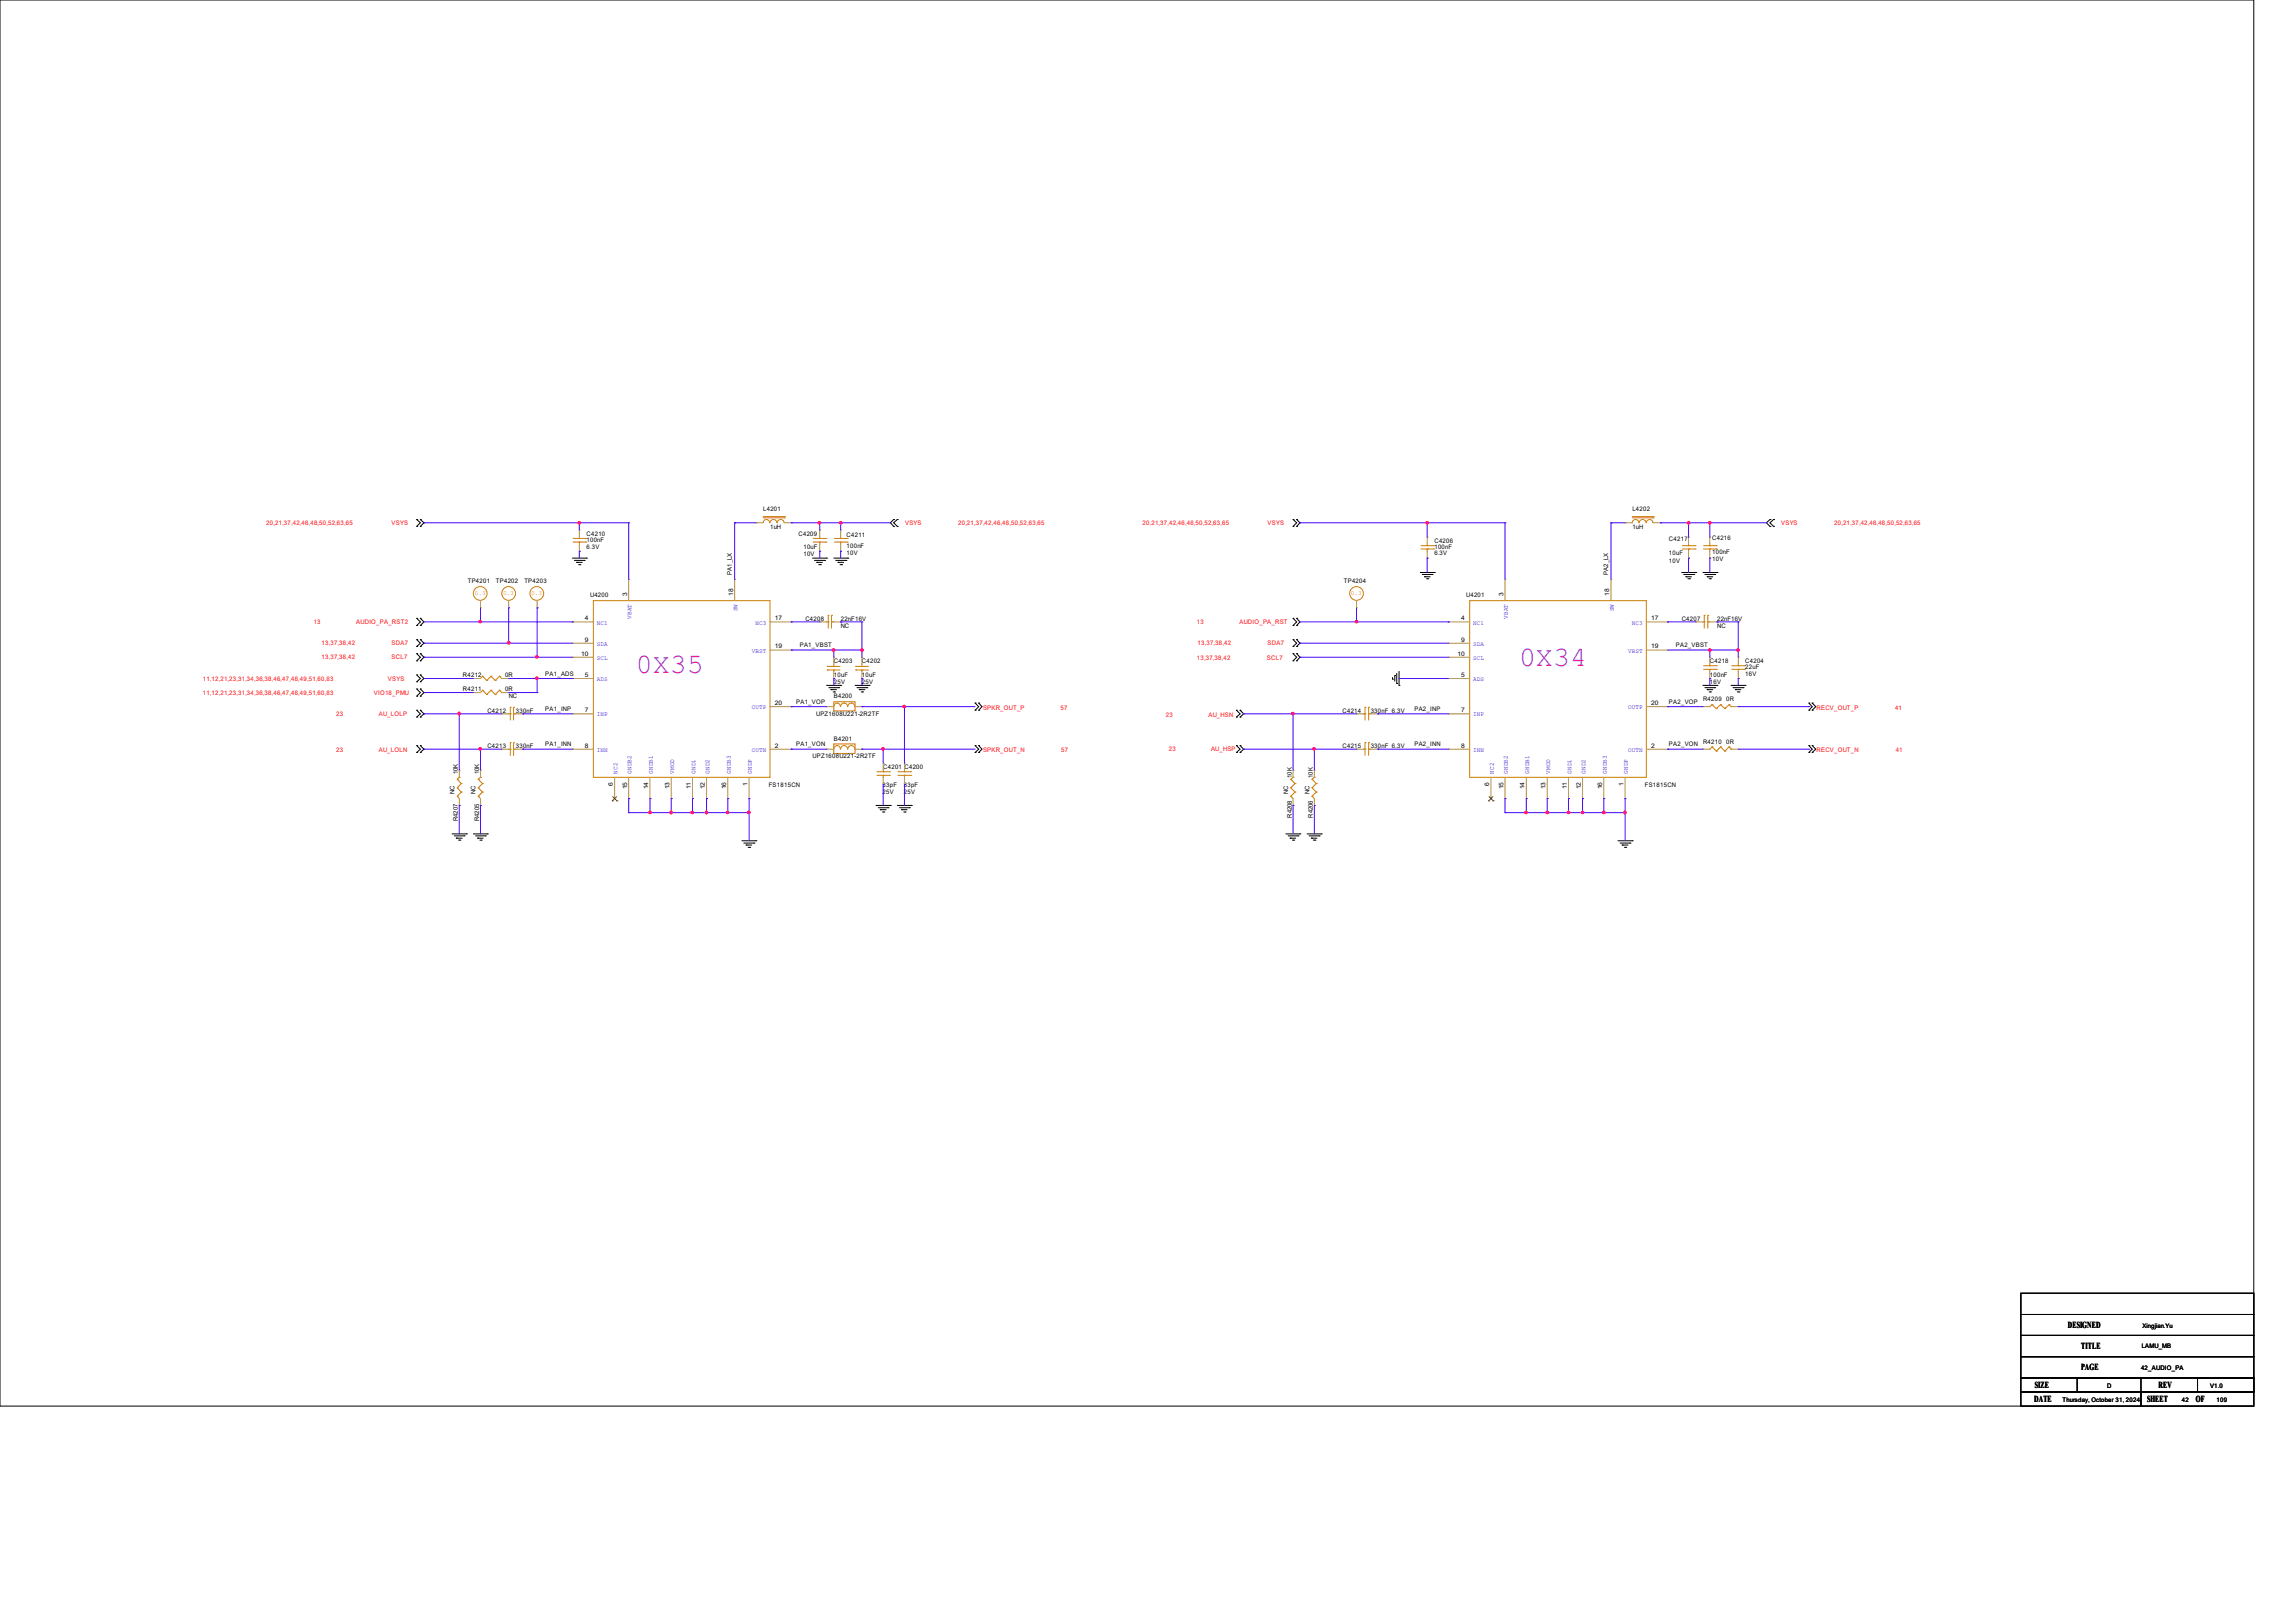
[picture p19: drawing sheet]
<svg xmlns="http://www.w3.org/2000/svg" width="297mm" height="210mm" viewBox="0 0 297 210" stroke-linecap="round" stroke-linejoin="round" font-family="sans-serif">
<defs><g id="words">
<g font-size="3.6" fill="#f0f">
<text x="82.3" y="87">0X35</text>
<text x="196.6" y="86.1">0X34</text>
</g>
<g font-size="1.2">
<text x="267.6" y="171.8">DESIGNED</text>
<text x="263.3" y="179.6">SIZE</text>
<text x="269.4" y="174.6">TITLE</text>
<text x="269.4" y="177.3">PAGE</text>
<text x="279.3" y="179.6">REV</text>
<text x="263.3" y="181.4">DATE</text>
<text x="277.9" y="181.4">SHEET</text>
<text x="284.2" y="181.4">OF</text>
</g>
<g font-size=".8" fill="#f00">
<text x="34.5" y="68">20,21,37,42,46,48,50,52,63,65</text>
<text x="50.7" y="68">VSYS</text>
<text x="117.1" y="68">VSYS</text>
<text x="124" y="68">20,21,37,42,46,48,50,52,63,65</text>
<text x="147.9" y="68">20,21,37,42,46,48,50,52,63,65</text>
<text x="164" y="68">VSYS</text>
<text x="230.5" y="68">VSYS</text>
<text x="237.4" y="68">20,21,37,42,46,48,50,52,63,65</text>
<text x="40.6" y="80.8">13</text>
<text x="41.6" y="83.5">13,37,38,42</text>
<text x="46.1" y="80.8">AUDIO_PA_RST2</text>
<text x="50.7" y="83.5">SDA7</text>
<text x="154.9" y="80.8">13</text>
<text x="155" y="83.5">13,37,38,42</text>
<text x="160.4" y="80.8">AUDIO_PA_RST</text>
<text x="164" y="83.5">SDA7</text>
<text x="26.2" y="88.1">11,12,21,23,31,34,36,38,46,47,48,49,51,60,83</text>
<text x="26.2" y="89.9">11,12,21,23,31,34,36,38,46,47,48,49,51,60,83</text>
<text x="41.6" y="85.3">13,37,38,42</text>
<text x="48.4" y="89.9">VIO18_PMU</text>
<text x="50.2" y="88.1">VSYS</text>
<text x="50.7" y="85.3">SCL7</text>
<text x="154.9" y="85.3">13,37,38,42</text>
<text x="164" y="85.3">SCL7</text>
<text x="43.5" y="92.7">23</text>
<text x="49" y="92.7">AU_LOLP</text>
<text x="127.2" y="91.8">SPKR_OUT_P</text>
<text x="137.3" y="91.8">57</text>
<text x="150.9" y="92.7">23</text>
<text x="156.4" y="92.7">AU_HSN</text>
<text x="235.1" y="91.8">RECV_OUT_P</text>
<text x="245.2" y="91.8">41</text>
<text x="43.5" y="97.3">23</text>
<text x="49" y="97.3">AU_LOLN</text>
<text x="127.2" y="97.3">SPKR_OUT_N</text>
<text x="137.3" y="97.3">57</text>
<text x="151.3" y="97.2">23</text>
<text x="156.7" y="97.2">AU_HSP</text>
<text x="235.1" y="97.3">RECV_OUT_N</text>
<text x="245.3" y="97.3">41</text>
</g>
<g font-size=".8">
<text x="75.9" y="69.3">C4210</text>
<text x="75.9" y="70.1">100nF</text>
<text x="75.9" y="71">6.3V</text>
<text x="98.8" y="66.1">L4201</text>
<text x="99.7" y="68.4">1uH</text>
<text x="103.3" y="69.3">C4209</text>
<text x="104" y="71.1">10uF</text>
<text x="109.6" y="69.4">C4211</text>
<text x="109.6" y="70.9">100nF</text>
<text x="109.6" y="71.8">10V</text>
<text x="185.6" y="70.3">C4206</text>
<text x="185.6" y="71.1">100nF</text>
<text x="185.6" y="71.9">6.3V</text>
<text x="211.3" y="66.1">L4202</text>
<text x="211.3" y="68.4">1uH</text>
<text x="216" y="70.1">C4217</text>
<text x="216" y="71.9">10uF</text>
<text x="221.6" y="69.9">C4216</text>
<text x="221.6" y="71.7">100nF</text>
<text x="60.5" y="75.4">TP4201</text>
<text x="64.2" y="75.4">TP4202</text>
<text x="67.9" y="75.4">TP4203</text>
<text x="76.4" y="77.2">U4200</text>
<text x="81.1" y="77.1" transform="rotate(-90 81.1 77.1)">3</text>
<text x="94.7" y="74.3" transform="rotate(-90 94.7 74.3)">PA1_LX</text>
<text x="94.9" y="77.1" transform="rotate(-90 94.9 77.1)">18</text>
<text x="104" y="72">10V</text>
<text x="173.9" y="75.4">TP4204</text>
<text x="189.7" y="77.2">U4201</text>
<text x="194.6" y="77.1" transform="rotate(-90 194.6 77.1)">3</text>
<text x="208.1" y="74.3" transform="rotate(-90 208.1 74.3)">PA2_LX</text>
<text x="208.3" y="77.1" transform="rotate(-90 208.3 77.1)">18</text>
<text x="216" y="72.8">10V</text>
<text x="221.6" y="72.6">10V</text>
<text x="75.7" y="80.3">4</text>
<text x="75.7" y="83">9</text>
<text x="100.3" y="83.9">19</text>
<text x="100.3" y="80.3">17</text>
<text x="103.5" y="83.7">PA1_VBST</text>
<text x="104.2" y="80.3">C4208</text>
<text x="108.8" y="81.2">NC</text>
<text x="108.8" y="80.3">22nF16V</text>
<text x="189.1" y="80.3">4</text>
<text x="189.1" y="83">9</text>
<text x="213.7" y="83.9">19</text>
<text x="213.7" y="80.3">17</text>
<text x="216.9" y="83.7">PA2_VBST</text>
<text x="217.6" y="80.3">C4207</text>
<text x="222.2" y="81.2">NC</text>
<text x="222.2" y="80.3">22nF16V</text>
<text x="59.9" y="89.4">R4211</text>
<text x="59.9" y="87.6">R4212</text>
<text x="65.4" y="89.4">0R</text>
<text x="65.4" y="87.6">0R</text>
<text x="70.6" y="87.4">PA1_ADS</text>
<text x="75.2" y="84.8">10</text>
<text x="75.7" y="87.6">5</text>
<text x="107.9" y="85.8">C4203</text>
<text x="107.9" y="87.6">10uF</text>
<text x="107.9" y="88.6">25V</text>
<text x="111.6" y="85.8">C4202</text>
<text x="111.6" y="87.6">10uF</text>
<text x="111.6" y="88.6">25V</text>
<text x="188.6" y="84.8">10</text>
<text x="189.1" y="87.6">5</text>
<text x="221.3" y="85.8">C4218</text>
<text x="221.3" y="87.6">100nF</text>
<text x="221.3" y="88.6">16V</text>
<text x="225.9" y="85.8">C4204</text>
<text x="225.9" y="86.6">22uF</text>
<text x="225.9" y="87.5">16V</text>
<text x="63.1" y="92.2">C4212</text>
<text x="65.8" y="90.4">NC</text>
<text x="66.8" y="92.2">330nF</text>
<text x="70.6" y="92">PA1_INP</text>
<text x="75.7" y="92.2">7</text>
<text x="100.3" y="91.2">20</text>
<text x="103" y="91.1">PA1_VOP</text>
<text x="105.6" y="92.7">UPZ1608U221-2R2TF</text>
<text x="107.9" y="95.8">B4201</text>
<text x="107.9" y="90.4">B4200</text>
<text x="173.7" y="92.2">C4214</text>
<text x="177.4" y="92.2">330nF 6.3V</text>
<text x="183.1" y="92">PA2_INP</text>
<text x="189.1" y="92.2">7</text>
<text x="213.7" y="91.2">20</text>
<text x="216" y="91.1">PA2_VOP</text>
<text x="220.4" y="90.7">R4209</text>
<text x="223.4" y="90.7">0R</text>
<text x="59.3" y="100.2" transform="rotate(-90 59.3 100.2)">10K</text>
<text x="62" y="100.2" transform="rotate(-90 62 100.2)">10K</text>
<text x="63.1" y="96.8">C4213</text>
<text x="66.8" y="96.8">330nF</text>
<text x="70.6" y="96.6">PA1_INN</text>
<text x="75.7" y="96.7">8</text>
<text x="79.3" y="101.7" transform="rotate(-90 79.3 101.7)">6</text>
<text x="96.7" y="101.7" transform="rotate(-90 96.7 101.7)">1</text>
<text x="99.5" y="101.9">FS1815CN</text>
<text x="100.3" y="96.7">2</text>
<text x="103" y="96.6">PA1_VON</text>
<text x="105.2" y="98.1">UPZ1608U221-2R2TF</text>
<text x="114.2" y="101.8">33pF</text>
<text x="114.3" y="99.5">C4201 C4200</text>
<text x="117" y="101.8">33pF</text>
<text x="167.2" y="100.7" transform="rotate(-90 167.2 100.7)">10K</text>
<text x="169.9" y="100.7" transform="rotate(-90 169.9 100.7)">10K</text>
<text x="173.7" y="96.8">C4215</text>
<text x="177.4" y="96.8">330nF 6.3V</text>
<text x="183.1" y="96.6">PA2_INN</text>
<text x="189.1" y="96.7">8</text>
<text x="192.7" y="101.7" transform="rotate(-90 192.7 101.7)">6</text>
<text x="210.1" y="101.7" transform="rotate(-90 210.1 101.7)">1</text>
<text x="212.9" y="101.9">FS1815CN</text>
<text x="213.7" y="96.7">2</text>
<text x="216" y="96.6">PA2_VON</text>
<text x="220.4" y="96.2">R4210</text>
<text x="223.4" y="96.2">0R</text>
<text x="58.8" y="102.8" transform="rotate(-90 58.8 102.8)">NC</text>
<text x="59.3" y="106.3" transform="rotate(-90 59.3 106.3)">R4207</text>
<text x="61.6" y="102.8" transform="rotate(-90 61.6 102.8)">NC</text>
<text x="62" y="106.3" transform="rotate(-90 62 106.3)">R4205</text>
<text x="81.1" y="102.2" transform="rotate(-90 81.1 102.2)">15</text>
<text x="83.9" y="102.2" transform="rotate(-90 83.9 102.2)">14</text>
<text x="86.7" y="102.2" transform="rotate(-90 86.7 102.2)">13</text>
<text x="89.4" y="102.2" transform="rotate(-90 89.4 102.2)">11</text>
<text x="91.2" y="102.2" transform="rotate(-90 91.2 102.2)">12</text>
<text x="94" y="102.2" transform="rotate(-90 94 102.2)">16</text>
<text x="114.2" y="102.7">25V</text>
<text x="117" y="102.7">25V</text>
<text x="166.7" y="102.8" transform="rotate(-90 166.7 102.8)">NC</text>
<text x="167.2" y="105.8" transform="rotate(-90 167.2 105.8)">R4208</text>
<text x="169.5" y="102.8" transform="rotate(-90 169.5 102.8)">NC</text>
<text x="169.9" y="105.8" transform="rotate(-90 169.9 105.8)">R4206</text>
<text x="194.6" y="102.2" transform="rotate(-90 194.6 102.2)">15</text>
<text x="197.3" y="102.2" transform="rotate(-90 197.3 102.2)">14</text>
<text x="200" y="102.2" transform="rotate(-90 200 102.2)">13</text>
<text x="202.8" y="102.2" transform="rotate(-90 202.8 102.2)">11</text>
<text x="204.6" y="102.2" transform="rotate(-90 204.6 102.2)">12</text>
<text x="207.3" y="102.2" transform="rotate(-90 207.3 102.2)">16</text>
<text x="277.3" y="171.8">Xingjian.Yu</text>
<text x="272.7" y="179.6">D</text>
<text x="277.1" y="177.2">42_AUDIO_PA</text>
<text x="277.2" y="174.5">LAMU_MB</text>
<text x="286" y="179.6">V1.0</text>
<text x="266.9" y="181.4">Thursday, October 31, 2024</text>
<text x="282.4" y="181.4">42</text>
<text x="286.9" y="181.4">109</text>
</g>
<g font-size=".8" fill="#cc8006">
<text x="61.5" y="77">0.3</text>
<text x="65.1" y="77">0.3</text>
<text x="68.7" y="77">0.3</text>
<text x="174.8" y="77">0.3</text>
</g>
<g font-size=".8" fill="#00c">
<text x="77.3" y="80.8">NC1</text>
<text x="77.3" y="83.6">SDA</text>
<text x="81.7" y="80" transform="rotate(-90 81.7 80)">VBAT</text>
<text x="95.5" y="79.1" transform="rotate(-90 95.5 79.1)">SW</text>
<text x="97.8" y="80.8">NC3</text>
<text x="190.7" y="80.8">NC1</text>
<text x="190.7" y="83.6">SDA</text>
<text x="195.1" y="80" transform="rotate(-90 195.1 80)">VBAT</text>
<text x="208.9" y="79.1" transform="rotate(-90 208.9 79.1)">SW</text>
<text x="211.2" y="80.8">NC3</text>
<text x="77.3" y="88.1">ADS</text>
<text x="77.3" y="85.4">SCL</text>
<text x="97.3" y="84.5">VBST</text>
<text x="190.7" y="88.1">ADS</text>
<text x="190.7" y="85.4">SCL</text>
<text x="210.7" y="84.5">VBST</text>
<text x="77.3" y="92.7">INP</text>
<text x="97.3" y="91.8">OUTP</text>
<text x="190.7" y="92.7">INP</text>
<text x="210.7" y="91.8">OUTP</text>
<text x="77.3" y="97.3">INN</text>
<text x="79.9" y="100.1" transform="rotate(-90 79.9 100.1)">NC2</text>
<text x="81.7" y="100.1" transform="rotate(-90 81.7 100.1)">GNDB2</text>
<text x="84.5" y="100.1" transform="rotate(-90 84.5 100.1)">GNDB1</text>
<text x="87.2" y="100.1" transform="rotate(-90 87.2 100.1)">VMOD</text>
<text x="90" y="100.1" transform="rotate(-90 90 100.1)">GND1</text>
<text x="91.8" y="100.1" transform="rotate(-90 91.8 100.1)">GND2</text>
<text x="94.6" y="100.1" transform="rotate(-90 94.6 100.1)">GNDB3</text>
<text x="97.3" y="97.3">OUTN</text>
<text x="97.3" y="100.1" transform="rotate(-90 97.3 100.1)">GNDP</text>
<text x="190.7" y="97.3">INN</text>
<text x="193.3" y="100.1" transform="rotate(-90 193.3 100.1)">NC2</text>
<text x="195.1" y="100.1" transform="rotate(-90 195.1 100.1)">GNDB2</text>
<text x="197.9" y="100.1" transform="rotate(-90 197.9 100.1)">GNDB1</text>
<text x="200.6" y="100.1" transform="rotate(-90 200.6 100.1)">VMOD</text>
<text x="203.4" y="100.1" transform="rotate(-90 203.4 100.1)">GND1</text>
<text x="205.2" y="100.1" transform="rotate(-90 205.2 100.1)">GND2</text>
<text x="207.9" y="100.1" transform="rotate(-90 207.9 100.1)">GNDB3</text>
<text x="210.7" y="100.1" transform="rotate(-90 210.7 100.1)">GNDP</text>
<text x="210.7" y="97.3">OUTN</text>
</g>
</g></defs>
<g fill="none" stroke="#000" stroke-width=".13">
<path d="M0 0h291.7v181.9h-291.7zM53.9 68.1h.1M53.9 67.2h.1M53.9 67.2l.5 .4-.5 .5M54.4 67.2h.1M54.4 68.1h.1M54.4 67.2l.5 .4-.5 .5M74.1 72.2h1.8M74.3 72.5h1.3M74.6 72.8h.1M74.6 72.8h.8M74.9 73.1h.2"/>
<path d="M75.1 73.1h.1M75.6 72.5h.1M75.9 72.2h.1M105.2 72.2h1.8M105.4 72.5h1.3M105.7 72.8h.1M105.7 72.8h.7M106 73.1h.2M106.2 73.1h.1M106.7 72.5h.1M107 72.2h.1M107.9 72.2h1.8"/>
<path d="M108.2 72.5h1.3M108.5 72.8h.1M108.5 72.8h.7M108.7 73.1h.2M108.9 73.1h.1M109.5 72.5h.1M109.7 72.2h.1M115.7 67.2h.1M115.7 68.1h.1M115.7 67.2l-.5 .4 .5 .5M116.1 68.1h.1M116.1 67.2h.1"/>
<path d="M116.1 67.2l-.4 .4 .4 .5M167.3 68.1h.1M167.3 67.2h.1M167.3 67.2l.5 .4-.5 .5M167.8 67.2h.1M167.8 68.1h.1M167.8 67.2l.4 .4-.4 .5M183.8 74.1h1.8M184.1 74.3h1.2M184.4 74.6h.1M184.4 74.6h.7M184.6 74.9h.2"/>
<path d="M184.8 74.9h.1M185.3 74.3h.1M185.6 74.1h.1M217.6 74.1h1.9M217.9 74.3h1.3M218.2 74.6h.1M218.2 74.6h.7M218.4 74.9h.3M218.7 74.9h.1M219.2 74.3h.1M219.5 74.1h.1M220.4 74.1h1.8"/>
<path d="M220.6 74.3h1.3M220.9 74.6h.1M220.9 74.6h.8M221.2 74.9h.2M221.4 74.9h.1M221.9 74.3h.1M222.2 74.1h.1M229.1 67.2h.1M229.1 68.1h.1M229.1 67.2l-.5 .4 .5 .5M229.5 68.1h.1M229.5 67.2h.1"/>
<path d="M229.5 67.2l-.4 .4 .4 .5M53.9 82.8h.1M53.9 83.7h.1M53.9 84.6h.1M53.9 85.5h.1M53.9 91.9h.1M53.9 92.8h.1M53.9 96.5h.1M53.9 97.4h.1M53.9 80h.1M53.9 80.9h.1M53.9 88.2h.1"/>
<path d="M53.9 87.3h.1M53.9 90.1h.1M53.9 89.2h.1M53.9 82.8l.5 .4-.5 .5M53.9 84.6l.5 .4-.5 .5M53.9 91.9l.5 .5-.5 .4M53.9 96.5l.5 .4-.5 .5M53.9 80l.5 .5-.5 .4M53.9 87.3l.5 .5-.5 .4M53.9 89.2l.5 .4-.5 .5M54.4 83.7h.1M54.4 82.8h.1"/>
<path d="M54.4 85.5h.1M54.4 84.6h.1M54.4 92.8h.1M54.4 91.9h.1M54.4 97.4h.1M54.4 96.5h.1M54.4 80.9h.1M54.4 80h.1M54.4 87.3h.1M54.4 88.2h.1M54.4 89.2h.1M54.4 90.1h.1"/>
<path d="M54.4 82.8l.5 .4-.5 .5M54.4 84.6l.5 .4-.5 .5M54.4 91.9l.5 .5-.5 .4M54.4 96.5l.5 .4-.5 .5M54.4 80l.5 .5-.5 .4M54.4 87.3l.5 .5-.5 .4M54.4 89.2l.5 .4-.5 .5M107 88.7h1.8M107.3 89h1.2M107.5 89.2h.1M107.5 89.2h.7M107.8 89.5h.2"/>
<path d="M108 89.5h.1M108.5 89h.1M108.8 88.7h.1M110.7 88.7h1.8M110.9 89h1.3M111.2 89.2h.1M111.2 89.2h.7M111.5 89.5h.1M111.6 89.5h.1M112.2 89h.1M112.5 88.7h.1M126.2 91h.1"/>
<path d="M126.2 91.9h.1M126.2 96.5h.1M126.2 97.4h.1M126.2 91l.5 .4-.5 .5M126.2 96.5l.5 .4-.5 .5M126.7 91h.1M126.7 91.9h.1M126.7 96.5h.1M126.7 97.4h.1M126.7 91l.4 .4-.4 .5M126.7 96.5l.4 .4-.4 .5M160 97.4h.1"/>
<path d="M160 96.5h.1M160 92.8h.1M160 91.9h.1M160 96.5l.5 .4-.5 .5M160 91.9l.5 .5-.5 .4M160.5 96.5h.1M160.5 97.4h.1M160.5 91.9h.1M160.5 92.8h.1M160.5 96.5l.5 .4-.5 .5M160.5 91.9l.5 .5-.5 .4M167.3 82.8h.1"/>
<path d="M167.3 83.7h.1M167.3 84.6h.1M167.3 85.5h.1M167.3 80h.1M167.3 80.9h.1M167.3 82.8l.5 .4-.5 .5M167.3 84.6l.5 .4-.5 .5M167.3 80l.5 .5-.5 .4M167.8 83.7h.1M167.8 82.8h.1M167.8 85.5h.1M167.8 84.6h.1"/>
<path d="M167.8 80.9h.1M167.8 80h.1M167.8 82.8l.4 .4-.4 .5M167.8 84.6l.4 .4-.4 .5M167.8 80l.4 .5-.4 .4M180.2 87.9h.1M180.2 87.7v.2M180.5 87.4h.1M180.5 87.4v.7M180.8 88.4h.1M180.8 87.1v1.3M181.1 88.7h.1"/>
<path d="M181.1 86.9v1.8M220.4 88.7h1.8M220.6 89h1.3M220.9 89.2h.1M220.9 89.2h.8M221.2 89.5h.2M221.4 89.5h.1M221.9 89h.1M222.2 88.7h.1M224 88.7h1.8M224.3 89h1.3M224.6 89.2h.1"/>
<path d="M224.6 89.2h.7M224.8 89.5h.2M225 89.5h.1M225.6 89h.1M225.8 88.7h.1M234.1 91h.1M234.1 91.9h.1M234.1 96.5h.1M234.1 97.4h.1M234.1 91l.4 .4-.4 .5M234.1 96.5l.4 .4-.4 .5M234.5 91h.1"/>
<path d="M234.5 91.9h.1M234.5 96.5h.1M234.5 97.4h.1M234.5 91l.5 .4-.5 .5M234.5 96.5l.5 .4-.5 .5M58.5 107.9h1.9M58.8 108.2h1.3M59.1 108.5h.1M59.1 108.5h.7M59.4 108.7h.1M59.5 108.7h.1M60.1 108.2h.1"/>
<path d="M60.4 107.9h.1M61.3 107.9h1.8M61.6 108.2h1.2M61.8 108.5h.1M61.8 108.5h.7M62.1 108.7h.2M62.3 108.7h.1M62.8 108.2h.1M63.1 107.9h.1M96 108.8h1.8M96.3 109.1h1.3M96.6 109.3h.1"/>
<path d="M96.6 109.3h.7M96.8 109.6h.2M97 109.6h.1M97.6 109.1h.1M97.8 108.8h.1M113.4 104.2h1.8M113.7 104.5h1.2M113.9 104.8h.1M113.9 104.8h.8M114.2 105.1h.2M114.4 105.1h.1M114.9 104.5h.1"/>
<path d="M115.2 104.2h.1M116.1 104.2h1.8M116.4 104.5h1.3M116.7 104.8h.1M116.7 104.8h.7M117 105.1h.1M117.1 105.1h.1M117.7 104.5h.1M117.9 104.2h.1M166.4 107.9h1.8M166.7 108.2h1.3M167 108.5h.1"/>
<path d="M167 108.5h.7M167.3 108.7h.1M167.4 108.7h.1M168 108.2h.1M168.2 107.9h.1M169.2 107.9h1.8M169.4 108.2h1.3M169.7 108.5h.1M169.7 108.5h.7M170 108.7h.2M170.2 108.7h.1M170.7 108.2h.1"/>
<path d="M171 107.9h.1M209.4 108.8h1.8M209.7 109.1h1.2M209.9 109.3h.1M209.9 109.3h.8M210.2 109.6h.2M210.4 109.6h.1M210.9 109.1h.1M211.2 108.8h.1M261.5 175.6h30.2v2.7h-30.2zM261.5 178.3h30.2v1.8h-30.2zM261.5 170.1h30.2v2.7h-30.2z"/>
<path d="M261.5 167.3h30.2v2.8h-30.2zM261.5 172.8h30.2v2.8h-30.2zM268.8 178.3h8.3v1.8h-8.3zM284.4 178.3h7.3v1.8h-7.3zM261.5 180.1h15.6v1.8h-15.6zM277.1 180.1h14.6v1.8h-14.6z"/>
</g>
<g fill="none" stroke="#cc8006" stroke-width=".13">
<path d="M74.2 70.1h1.6M74.2 69.7h1.6M75 69.7h.1M75 70.1h.1M75 69.5v.2M75 70.1v.3M75.8 70.1h.1M75.8 69.7h.1M76.8 77.7h22.9v22.9h-22.9zM98.8 67.6a.42 .42 0 0 1 .4-.4 .42 .42 0 0 1 .4 .4M98.8 67h2.7M98.8 66.8h2.7"/>
<path d="M99.7 67.6a.45 .45 0 0 1 .4-.4 .45 .45 0 0 1 .4 .4M100.6 67.6a.45 .45 0 0 1 .4-.4 .45 .45 0 0 1 .5 .4M101.5 67h.1M101.5 66.8h.1M105.2 70.1h1.7M105.2 69.7h1.7M106.1 69.7h.1M106.1 70.1h.1M106.1 69.5v.2M106.1 70.1v.3M106.9 70.1h.1M106.9 69.7h.1"/>
<path d="M107.2 79.6h.1M107.2 79.6v1.7M107.6 79.6h.1M107.6 79.6v1.7M108 70.1h1.6M108 69.7h1.6M108.8 69.7h.1M108.8 70.1h.1M108.8 69.5v.2M108.8 70.1v.3M109.6 70.1h.1M109.6 69.7h.1"/>
<path d="M183.9 71h1.6M183.9 70.6h1.6M184.7 70.6h.1M184.7 71h.1M184.7 70.4v.2M184.7 71v.3M185.5 71h.1M185.5 70.6h.1M190.2 77.7h22.9v22.9h-22.9zM211.2 67.6a.42 .42 0 0 1 .5-.4 .42 .42 0 0 1 .4 .4M211.2 67h2.8M211.2 66.8h2.8"/>
<path d="M212.1 67.6a.45 .45 0 0 1 .5-.4 .45 .45 0 0 1 .4 .4M213.1 67.6a.42 .42 0 0 1 .4-.4 .42 .42 0 0 1 .4 .4M214 67h.1M214 66.8h.1M217.7 71h1.7M217.7 70.6h1.7M218.5 70.6h.1M218.5 71h.1M218.5 70.4v.2M218.5 71v.3M219.4 71h.1M219.4 70.6h.1"/>
<path d="M220.5 71h1.6M220.5 70.6h1.6M220.6 79.6h.1M220.6 79.6v1.7M221 79.6h.1M221 79.6v1.7M221.3 70.6h.1M221.3 71h.1M221.3 70.4v.2M221.3 71v.3M222.1 71h.1M222.1 70.6h.1"/>
<path d="M62.4 89.3h.1M62.4 87.5h.1M62.4 89.3l-.2 .3M62.4 89.3l.6 .6M62.4 87.5l-.2 .3M62.4 87.5l.6 .6M63 89.9h.1M63 88.1h.1M63.5 89.3h.1M63.5 87.5h.1M63.5 89.3l-.5 .6M63.5 89.3l.6 .6"/>
<path d="M63.5 87.5l-.5 .6M63.5 87.5l.6 .6M64.1 89.9h.1M64.1 88.1h.1M64.6 89.3h.1M64.6 87.5h.1M64.6 89.3l-.5 .6M64.6 89.3l.3 .3M64.6 87.5l-.5 .6M64.6 87.5l.3 .3M64.9 89.6h.1M64.9 87.8h.1"/>
<path d="M65.8 96.9h.2M65.8 92.4h.2M66 96.9h.1M66 96.1h.1M66 92.4h.1M66 91.5h.1M66 91.5v1.7M66 96.1v1.6M66.5 96.1h.1M66.5 96.9h.1M66.5 91.5h.1M66.5 92.4h.1"/>
<path d="M66.5 96.9h.3M66.5 91.5v1.7M66.5 96.1v1.6M66.5 92.4h.3M107 80.5h.2M107.1 86.2h.1M107.1 86.7h.1M107.1 86.2h1.6M107.1 86.7h1.6M107.2 80.5h.1M107.6 80.5h.1M107.6 80.5h.3"/>
<path d="M107.9 96.3h2.8v1.2h-2.8zM107.9 90.8h2.8v1.2h-2.8zM107.9 86.7h.1M107.9 86.2h.1M107.9 85.9v.3M107.9 86.7v.2M108.8 96.9a.42 .42 0 0 0-.5-.4 .42 .42 0 0 0-.4 .4M108.8 91.4a.43 .43 0 0 0-.5-.4 .43 .43 0 0 0-.4 .4M109.7 96.9a.44 .44 0 0 0-.5-.4 .44 .44 0 0 0-.4 .4M109.7 91.4a.44 .44 0 0 0-.5-.4 .44 .44 0 0 0-.4 .4M110.6 96.9a.44 .44 0 0 0-.4-.4 .44 .44 0 0 0-.5 .4M110.6 91.4a.44 .44 0 0 0-.4-.4 .44 .44 0 0 0-.5 .4"/>
<path d="M110.7 86.2h.1M110.7 86.7h.1M110.7 86.2h1.7M110.7 86.7h1.7M111.5 86.7h.1M111.5 86.2h.1M111.5 85.9v.3M111.5 86.7v.2M113.5 99.9h1.6M114.3 99.9h.1M114.3 99.7v.2M115.1 99.9h.1"/>
<path d="M116.2 99.9h1.7M117.1 99.9h.1M117.1 99.7v.2M117.9 99.9h.1M176.5 96.9h.2M176.5 92.4h.2M176.7 96.9h.1M176.7 96.1h.1M176.7 92.4h.1M176.7 91.5h.1M176.7 91.5v1.7M176.7 96.1v1.6"/>
<path d="M177.1 96.1h.1M177.1 96.9h.1M177.1 91.5h.1M177.1 92.4h.1M177.1 96.9h.3M177.1 91.5v1.7M177.1 96.1v1.6M177.1 92.4h.3M220.4 80.5h.2M220.5 86.6h1.6M220.5 86.1h1.6M220.6 80.5h.1"/>
<path d="M221 80.5h.1M221 80.5h.3M221.3 86.1h.1M221.3 86.6h.1M221.3 85.9v.2M221.3 86.6v.3M221.6 96.6h.1M221.6 91.2h.1M221.6 96.6l-.3 .3M221.6 96.6l.5 .6M221.6 91.2l-.3 .2M221.6 91.2l.5 .5"/>
<path d="M222.1 97.2h.1M222.1 91.7h.1M222.1 86.6h.1M222.1 86.1h.1M222.7 96.6h.1M222.7 91.2h.1M222.7 96.6l-.6 .6M222.7 96.6l.5 .6M222.7 91.2l-.6 .5M222.7 91.2l.5 .5M223.2 97.2h.1M223.2 91.7h.1"/>
<path d="M223.8 96.6h.1M223.8 91.2h.1M223.8 96.6l-.6 .6M223.8 96.6l.2 .3M223.8 91.2l-.6 .5M223.8 91.2l.2 .2M224 96.9h.1M224 91.4h.1M224.1 86.6h1.7M224.1 86.1h1.7M225 86.1h.1M225 86.6h.1"/>
<path d="M225 85.9v.2M225 86.6v.3M225.8 86.6h.1M225.8 86.1h.1M59.2 103h.1M59.2 101.9h.1M59.2 100.8h.1M59.2 103l.2 .3M59.2 101.9l.5 .6M59.2 100.8l.5 .6M59.4 100.6h.1M59.4 100.6l-.2 .2"/>
<path d="M59.7 102.5h.1M59.7 101.4h.1M59.7 102.5l-.5 .5M59.7 101.4l-.5 .5M61.9 103h.1M61.9 101.9h.1M61.9 100.8h.1M61.9 103l.3 .3M61.9 101.9l.5 .6M61.9 100.8l.5 .6M62.2 100.6h.1M62.2 100.6l-.3 .2"/>
<path d="M62.4 102.5h.1M62.4 101.4h.1M62.4 102.5l-.5 .5M62.4 101.4l-.5 .5M113.5 100.3h1.6M114.3 100.3h.1M114.3 100.3v.3M115.1 100.3h.1M116.2 100.3h1.7M117.1 100.3h.1M117.1 100.3v.3M117.9 100.3h.1"/>
<path d="M167 103h.1M167 101.9h.1M167 100.8h.1M167 103l.3 .3M167 101.9l.6 .6M167 100.8l.6 .6M167.3 100.6h.1M167.3 100.6l-.3 .2M167.6 102.5h.1M167.6 101.4h.1M167.6 102.5l-.6 .5M167.6 101.4l-.6 .5"/>
<path d="M169.8 103h.1M169.8 101.9h.1M169.8 100.8h.1M169.8 103l.3 .3M169.8 101.9l.5 .6M169.8 100.8l.5 .6M170.1 100.6h.1M170.1 100.6l-.3 .2M170.3 102.5h.1M170.3 101.4h.1M170.3 102.5l-.5 .5M170.3 101.4l-.5 .5"/>
<circle cx="62.1" cy="76.8" r=".89"/>
<circle cx="65.8" cy="76.8" r=".89"/>
<circle cx="69.5" cy="76.8" r=".89"/>
<circle cx="175.6" cy="76.8" r=".89"/>
</g>
<g fill="none" stroke="#a84" stroke-width=".13">
<path d="M62.2 78.7h.1M62.2 77.7v1M65.8 78.7h.1M65.8 77.7v1M69.5 78.7h.1M69.5 77.7v1M75 71.3h.1M75 68.6h.1M75 68.6v.9M75 70.4v.9M81.4 75h.1M81.4 75v2.7"/>
<path d="M95.1 75h.1M95.1 75v2.7M97.8 67.6h.1M97.8 67.6h1M101.5 67.6h.9M102.4 67.6h.1M106.1 71.3h.1M106.1 68.6h.1M106.1 68.6v.9M106.1 70.4v.9M108.8 71.3h.1M108.8 68.6h.1"/>
<path d="M108.8 68.6v.9M108.8 70.4v.9M175.6 78.7h.1M175.6 77.7v1M184.7 72.2h.1M184.7 69.5h.1M184.7 69.5v.9M184.7 71.3v.9M194.8 75h.1M194.8 75v2.7M208.5 75h.1M208.5 75v2.7"/>
<path d="M210.3 67.6h.1M210.3 67.6h.9M214 67.6h.9M214.9 67.6h.1M218.5 72.2h.1M218.5 69.5h.1M218.5 69.5v.9M218.5 71.3v.9M221.3 72.2h.1M221.3 69.5h.1M221.3 69.5v.9M221.3 71.3v.9"/>
<path d="M59.4 99.7h.1M59.4 99.7v.9M61.3 89.6h.1M61.3 87.8h.1M61.3 89.6h.9M61.3 87.8h.9M62.2 99.7h.1M62.2 99.7v.9M64.9 96.9h.1M64.9 92.4h.1M64.9 96.9h.9M64.9 89.6h.9"/>
<path d="M64.9 87.8h.9M64.9 92.4h.9M65.8 89.6h.1M65.8 87.8h.1M66.8 96.9h.8M66.8 92.4h.8M67.6 96.9h.1M67.6 92.4h.1M74.1 87.8h.1M74.1 96.9h.1M74.1 92.4h.1M74.1 80.5h.1"/>
<path d="M74.1 85h.1M74.1 83.2h.1M74.1 96.9h2.7M74.1 80.5h2.7M74.1 87.8h2.7M74.1 92.4h2.7M74.1 85h2.7M74.1 83.2h2.7M99.7 96.9h2.7M99.7 80.5h2.7M99.7 91.4h2.7M99.7 84.1h2.7"/>
<path d="M102.4 84.1h.1M102.4 96.9h.1M102.4 91.4h.1M102.4 80.5h.1M106.1 80.5h.1M106.1 80.5h.9M107 96.9h.1M107 91.4h.1M107 96.9h.9M107 91.4h.9M107.9 85h.1M107.9 87.8h.1"/>
<path d="M107.9 80.5h.9M107.9 85v.9M107.9 86.9v.9M108.8 80.5h.1M110.7 96.9h.8M110.7 91.4h.8M111.5 96.9h.1M111.5 91.4h.1M111.5 85h.1M111.5 87.8h.1M111.5 85v.9M111.5 86.9v.9"/>
<path d="M114.3 98.8h.1M114.3 98.8v.9M117.1 98.8h.1M117.1 98.8v.9M167.3 99.7h.1M167.3 99.7v.9M170.1 99.7h.1M170.1 99.7v.9M175.6 96.9h.1M175.6 92.4h.1M175.6 96.9h.9M175.6 92.4h.9"/>
<path d="M177.4 96.9h.9M177.4 92.4h.9M178.3 96.9h.1M178.3 92.4h.1M187.5 87.8h.1M187.5 96.9h.1M187.5 92.4h.1M187.5 80.5h.1M187.5 85h.1M187.5 83.2h.1M187.5 96.9h2.7M187.5 80.5h2.7"/>
<path d="M187.5 87.8h2.7M187.5 92.4h2.7M187.5 85h2.7M187.5 83.2h2.7M213.1 96.9h2.7M213.1 80.5h2.7M213.1 91.4h2.7M213.1 84.1h2.7M215.8 84.1h.1M215.8 96.9h.1M215.8 91.4h.1M215.8 80.5h.1"/>
<path d="M219.5 80.5h.1M219.5 80.5h.9M220.4 96.9h.1M220.4 91.4h.1M220.4 96.9h.9M220.4 91.4h.9M221.3 87.8h.1M221.3 85h.1M221.3 80.5h.9M221.3 85v.9M221.3 86.9v.9M222.2 80.5h.1"/>
<path d="M224 96.9h1M224 91.4h1M225 87.8h.1M225 85h.1M225 96.9h.1M225 91.4h.1M225 85v.9M225 86.9v.9M59.4 104.2h.1M59.4 103.3v.9M62.2 104.2h.1M62.2 103.3v.9"/>
<path d="M79.5 103.3h.1M79.5 100.6v2.7M81.4 103.3h.1M81.4 100.6v2.7M84.1 103.3h.1M84.1 100.6v2.7M86.9 103.3h.1M86.9 100.6v2.7M89.6 103.3h.1M89.6 100.6v2.7M91.4 103.3h.1M91.4 100.6v2.7"/>
<path d="M94.2 103.3h.1M94.2 100.6v2.7M96.9 103.3h.1M96.9 100.6v2.7M114.3 101.5h.1M114.3 100.6v.9M117.1 101.5h.1M117.1 100.6v.9M167.3 104.2h.1M167.3 103.3v.9M170.1 104.2h.1M170.1 103.3v.9"/>
<path d="M193 103.3h.1M193 100.6v2.7M194.8 103.3h.1M194.8 100.6v2.7M197.5 103.3h.1M197.5 100.6v2.7M200.2 103.3h.1M200.2 100.6v2.7M203 103.3h.1M203 100.6v2.7M204.8 103.3h.1M204.8 100.6v2.7"/>
<path d="M207.6 103.3h.1M207.6 100.6v2.7M210.3 103.3h.1M210.3 100.6v2.7"/>
</g>
<path d="M79.2 103.6h.1M79.3 103.1l.5 .5M79.8 103.1l-.6 .5M79.8 103.6h.1M192.7 103.6h.1M192.7 103.1l.6 .5M193.2 103.1l-.5 .5M193.3 103.6h.1" fill="none" stroke="#804000" stroke-width=".13"/>
<g fill="none" stroke="#4200ff" stroke-width=".13">
<path d="M54.9 67.6h.1M54.9 67.6h26.5M62.2 78.7v1.8M65.8 78.7h.1M65.8 78.7v4.5M69.5 78.7h.1M69.5 78.7v6.3M75 67.6h.1M75 71.3h.1M75 67.6v1M75 71.3v.9M81.4 67.6h.1"/>
<path d="M81.4 67.6v7.4M95.1 67.6h.1M95.1 67.6h2.7M95.1 67.6v7.4M102.4 67.6h.1M102.4 67.6h12.8M106.1 67.6h.1M106.1 71.3h.1M106.1 67.6v1M106.1 71.3v.9M108.8 67.6h.1M108.8 71.3h.1"/>
<path d="M108.8 67.6v1M108.8 71.3v.9M168.2 67.6h.1M168.2 67.6h26.6M175.6 78.7v1.8M184.7 67.6h.1M184.7 72.2h.1M184.7 67.6v1.9M184.7 72.2v1.9M194.8 67.6h.1M194.8 67.6v7.4M208.5 67.6h.1"/>
<path d="M208.5 67.6h1.8M208.5 67.6v7.4M214.9 67.6h.1M214.9 67.6h13.7M218.5 67.6h.1M218.5 72.2h.1M218.5 67.6v1.9M218.5 72.2v1.9M221.3 67.6h.1M221.3 72.2h.1M221.3 67.6v1.9M221.3 72.2v1.9"/>
<path d="M228.6 67.6h.1M54.9 83.2h.1M54.9 85h.1M54.9 92.4h.1M54.9 96.9h.1M54.9 87.8h.1M54.9 89.6h.1M54.9 96.9h10M54.9 87.8h6.4M54.9 92.4h10M54.9 83.2h19.2M54.9 85h19.2"/>
<path d="M54.9 80.5h19.2M54.9 89.6h6.4M59.4 92.4h.1M59.4 92.4v7.3M62.2 96.9h.1M62.2 80.5h.1M62.2 96.9v2.8M65.8 83.2h.1M65.8 87.8h8.3M65.8 89.6h3.7M67.6 92.4h.1M67.6 96.9h.1"/>
<path d="M67.6 96.9h6.5M67.6 92.4h6.5M69.5 85h.1M69.5 87.8h.1M69.5 89.6h.1M69.5 87.8v1.8M74.1 80.5h.1M74.1 87.8h.1M102.4 84.1h.1M102.4 91.4h.1M102.4 96.9h.1M102.4 80.5h.1"/>
<path d="M102.4 96.9h4.6M102.4 84.1h9.1M102.4 91.4h4.6M102.4 80.5h3.7M107.9 84.1h.1M107.9 87.8h.1M107.9 84.1v.9M107.9 87.8v.9M108.8 80.5h.1M108.8 80.5h2.7M111.5 84.1h.1M111.5 87.8h.1"/>
<path d="M111.5 91.4h.1M111.5 96.9h.1M111.5 80.5h.1M111.5 96.9h14.7M111.5 80.5v4.5M111.5 87.8v.9M111.5 91.4h14.7M114.3 96.9h.1M114.3 96.9v1.9M117.1 91.4h.1M117.1 91.4v7.4M161 92.4h.1"/>
<path d="M161 96.9h.1M161 96.9h14.6M161 92.4h14.6M167.3 92.4h.1M167.3 92.4v7.3M168.2 83.2h.1M168.2 85h.1M168.2 83.2h19.3M168.2 85h19.3M168.2 80.5h19.3M170.1 96.9h.1M170.1 96.9v2.8"/>
<path d="M175.6 80.5h.1M178.3 96.9h.1M178.3 92.4h.1M178.3 96.9h9.2M178.3 92.4h9.2M181.1 87.8h.1M181.1 87.8h6.4M187.5 80.5h.1M215.8 80.5h.1M215.8 91.4h.1M215.8 96.9h.1M215.8 96.9h4.6"/>
<path d="M215.8 84.1h9.2M215.8 91.4h4.6M215.8 80.5h3.7M221.3 84.1h.1M221.3 87.8h.1M221.3 84.1v.9M221.3 87.8v.9M222.2 80.5h.1M222.2 80.5h2.8M225 84.1h.1M225 87.8h.1M225 80.5h.1"/>
<path d="M225 96.9h9.1M225 80.5v4.5M225 87.8v.9M225 91.4h9.1M234.1 91.4h.1M234.1 96.9h.1M59.4 104.2h.1M59.4 104.2v3.7M62.2 104.2h.1M62.2 104.2v3.7M81.4 103.3h.1M81.4 105.2h.1"/>
<path d="M81.4 103.3v1.9M81.4 105.2h15.5M84.1 103.3h.1M84.1 105.2h.1M84.1 103.3v1.9M86.9 103.3h.1M86.9 105.2h.1M86.9 103.3v1.9M89.6 103.3h.1M89.6 105.2h.1M89.6 103.3v1.9M91.4 103.3h.1"/>
<path d="M91.4 105.2h.1M91.4 103.3v1.9M94.2 103.3h.1M94.2 105.2h.1M94.2 103.3v1.9M96.9 103.3h.1M96.9 105.2h.1M96.9 103.3v5.5M114.3 101.5h.1M114.3 101.5v2.7M117.1 101.5h.1M117.1 101.5v2.7"/>
<path d="M167.3 104.2h.1M167.3 104.2v3.7M170.1 104.2h.1M170.1 104.2v3.7M194.8 103.3h.1M194.8 105.2h.1M194.8 103.3v1.9M194.8 105.2h15.5M197.5 103.3h.1M197.5 105.2h.1M197.5 103.3v1.9M200.2 103.3h.1"/>
<path d="M200.2 105.2h.1M200.2 103.3v1.9M203 103.3h.1M203 105.2h.1M203 103.3v1.9M204.8 103.3h.1M204.8 105.2h.1M204.8 103.3v1.9M207.6 103.3h.1M207.6 105.2h.1M207.6 103.3v1.9M210.3 103.3h.1"/>
<path d="M210.3 105.2h.1M210.3 103.3v5.5"/>
</g>
<g fill="#f00" stroke="#f00" stroke-width=".13">
<path d="M167.2 92.2h.2v.2h-.2z" fill-rule="evenodd"/>
<path d="M169.9 96.8h.3v.2h-.3z" fill-rule="evenodd"/>
<path d="M184.6 67.5h.2v.3h-.2z" fill-rule="evenodd"/>
<path d="M218.4 67.5h.2v.3h-.2z" fill-rule="evenodd"/>
<path d="M221.2 67.5h.2v.3h-.2z" fill-rule="evenodd"/>
<path d="M74.9 67.5h.2v.3h-.2z" fill-rule="evenodd"/>
<path d="M108.7 67.5h.2v.3h-.2z" fill-rule="evenodd"/>
<path d="M105.9 67.5h.3v.3h-.3z" fill-rule="evenodd"/>
<path d="M65.7 83.1h.2v.2h-.2z" fill-rule="evenodd"/>
<path d="M69.3 84.9h.3v.2h-.3z" fill-rule="evenodd"/>
<path d="M62 96.8h.3v.2h-.3z" fill-rule="evenodd"/>
<path d="M107.7 84h.3v.2h-.3z" fill-rule="evenodd"/>
<path d="M116.9 91.3h.2v.2h-.2z" fill-rule="evenodd"/>
<path d="M84 105h.2v.2h-.2z" fill-rule="evenodd"/>
<path d="M94 105h.3v.2h-.3z" fill-rule="evenodd"/>
<path d="M89.5 105h.2v.2h-.2z" fill-rule="evenodd"/>
<path d="M96.8 105h.2v.2h-.2z" fill-rule="evenodd"/>
<path d="M200.1 105h.3v.2h-.3z" fill-rule="evenodd"/>
<path d="M197.4 105h.2v.2h-.2z" fill-rule="evenodd"/>
<path d="M204.7 105h.2v.2h-.2z" fill-rule="evenodd"/>
<path d="M202.9 105h.2v.2h-.2z" fill-rule="evenodd"/>
<path d="M207.4 105h.3v.2h-.3z" fill-rule="evenodd"/>
<path d="M221.2 84h.2v.2h-.2z" fill-rule="evenodd"/>
<path d="M62 80.3h.3v.2h-.3z" fill-rule="evenodd"/>
<path d="M175.4 80.3h.3v.2h-.3z" fill-rule="evenodd"/>
<path d="M111.4 84h.3v.2h-.3z" fill-rule="evenodd"/>
<path d="M224.8 84h.2v.2h-.2z" fill-rule="evenodd"/>
<path d="M69.3 87.7h.3v.2h-.3z" fill-rule="evenodd"/>
<path d="M167.2 92.2h.2v.2h-.2z" fill-rule="evenodd"/>
<path d="M169.9 96.8h.3v.2h-.3z" fill-rule="evenodd"/>
<path d="M184.6 67.5h.2v.3h-.2z" fill-rule="evenodd"/>
<path d="M218.4 67.5h.2v.3h-.2z" fill-rule="evenodd"/>
<path d="M221.2 67.5h.2v.3h-.2z" fill-rule="evenodd"/>
<path d="M74.9 67.5h.2v.3h-.2z" fill-rule="evenodd"/>
<path d="M108.7 67.5h.2v.3h-.2z" fill-rule="evenodd"/>
<path d="M105.9 67.5h.3v.3h-.3z" fill-rule="evenodd"/>
<path d="M65.7 83.1h.2v.2h-.2z" fill-rule="evenodd"/>
<path d="M69.3 84.9h.3v.2h-.3z" fill-rule="evenodd"/>
<path d="M62 96.8h.3v.2h-.3z" fill-rule="evenodd"/>
<path d="M107.7 84h.3v.2h-.3z" fill-rule="evenodd"/>
<path d="M116.9 91.3h.2v.2h-.2z" fill-rule="evenodd"/>
<path d="M84 105h.2v.2h-.2z" fill-rule="evenodd"/>
<path d="M94 105h.3v.2h-.3z" fill-rule="evenodd"/>
<path d="M89.5 105h.2v.2h-.2z" fill-rule="evenodd"/>
<path d="M96.8 105h.2v.2h-.2z" fill-rule="evenodd"/>
<path d="M200.1 105h.3v.2h-.3z" fill-rule="evenodd"/>
<path d="M197.4 105h.2v.2h-.2z" fill-rule="evenodd"/>
<path d="M204.7 105h.2v.2h-.2z" fill-rule="evenodd"/>
<path d="M202.9 105h.2v.2h-.2z" fill-rule="evenodd"/>
<path d="M207.4 105h.3v.2h-.3z" fill-rule="evenodd"/>
<path d="M221.2 84h.2v.2h-.2z" fill-rule="evenodd"/>
<path d="M62 80.3h.3v.2h-.3z" fill-rule="evenodd"/>
<path d="M175.4 80.3h.3v.2h-.3z" fill-rule="evenodd"/>
<path d="M111.4 84h.3v.2h-.3z" fill-rule="evenodd"/>
<path d="M224.8 84h.2v.2h-.2z" fill-rule="evenodd"/>
<path d="M69.3 87.7h.3v.2h-.3z" fill-rule="evenodd"/>
<circle cx="59.4" cy="92.3" r=".16"/>
<circle cx="114.3" cy="96.9" r=".16"/>
<circle cx="86.8" cy="105.1" r=".16"/>
<circle cx="91.4" cy="105.1" r=".16"/>
<circle cx="210.3" cy="105.1" r=".16"/>
</g>
<use href="#words"/>
</svg>
